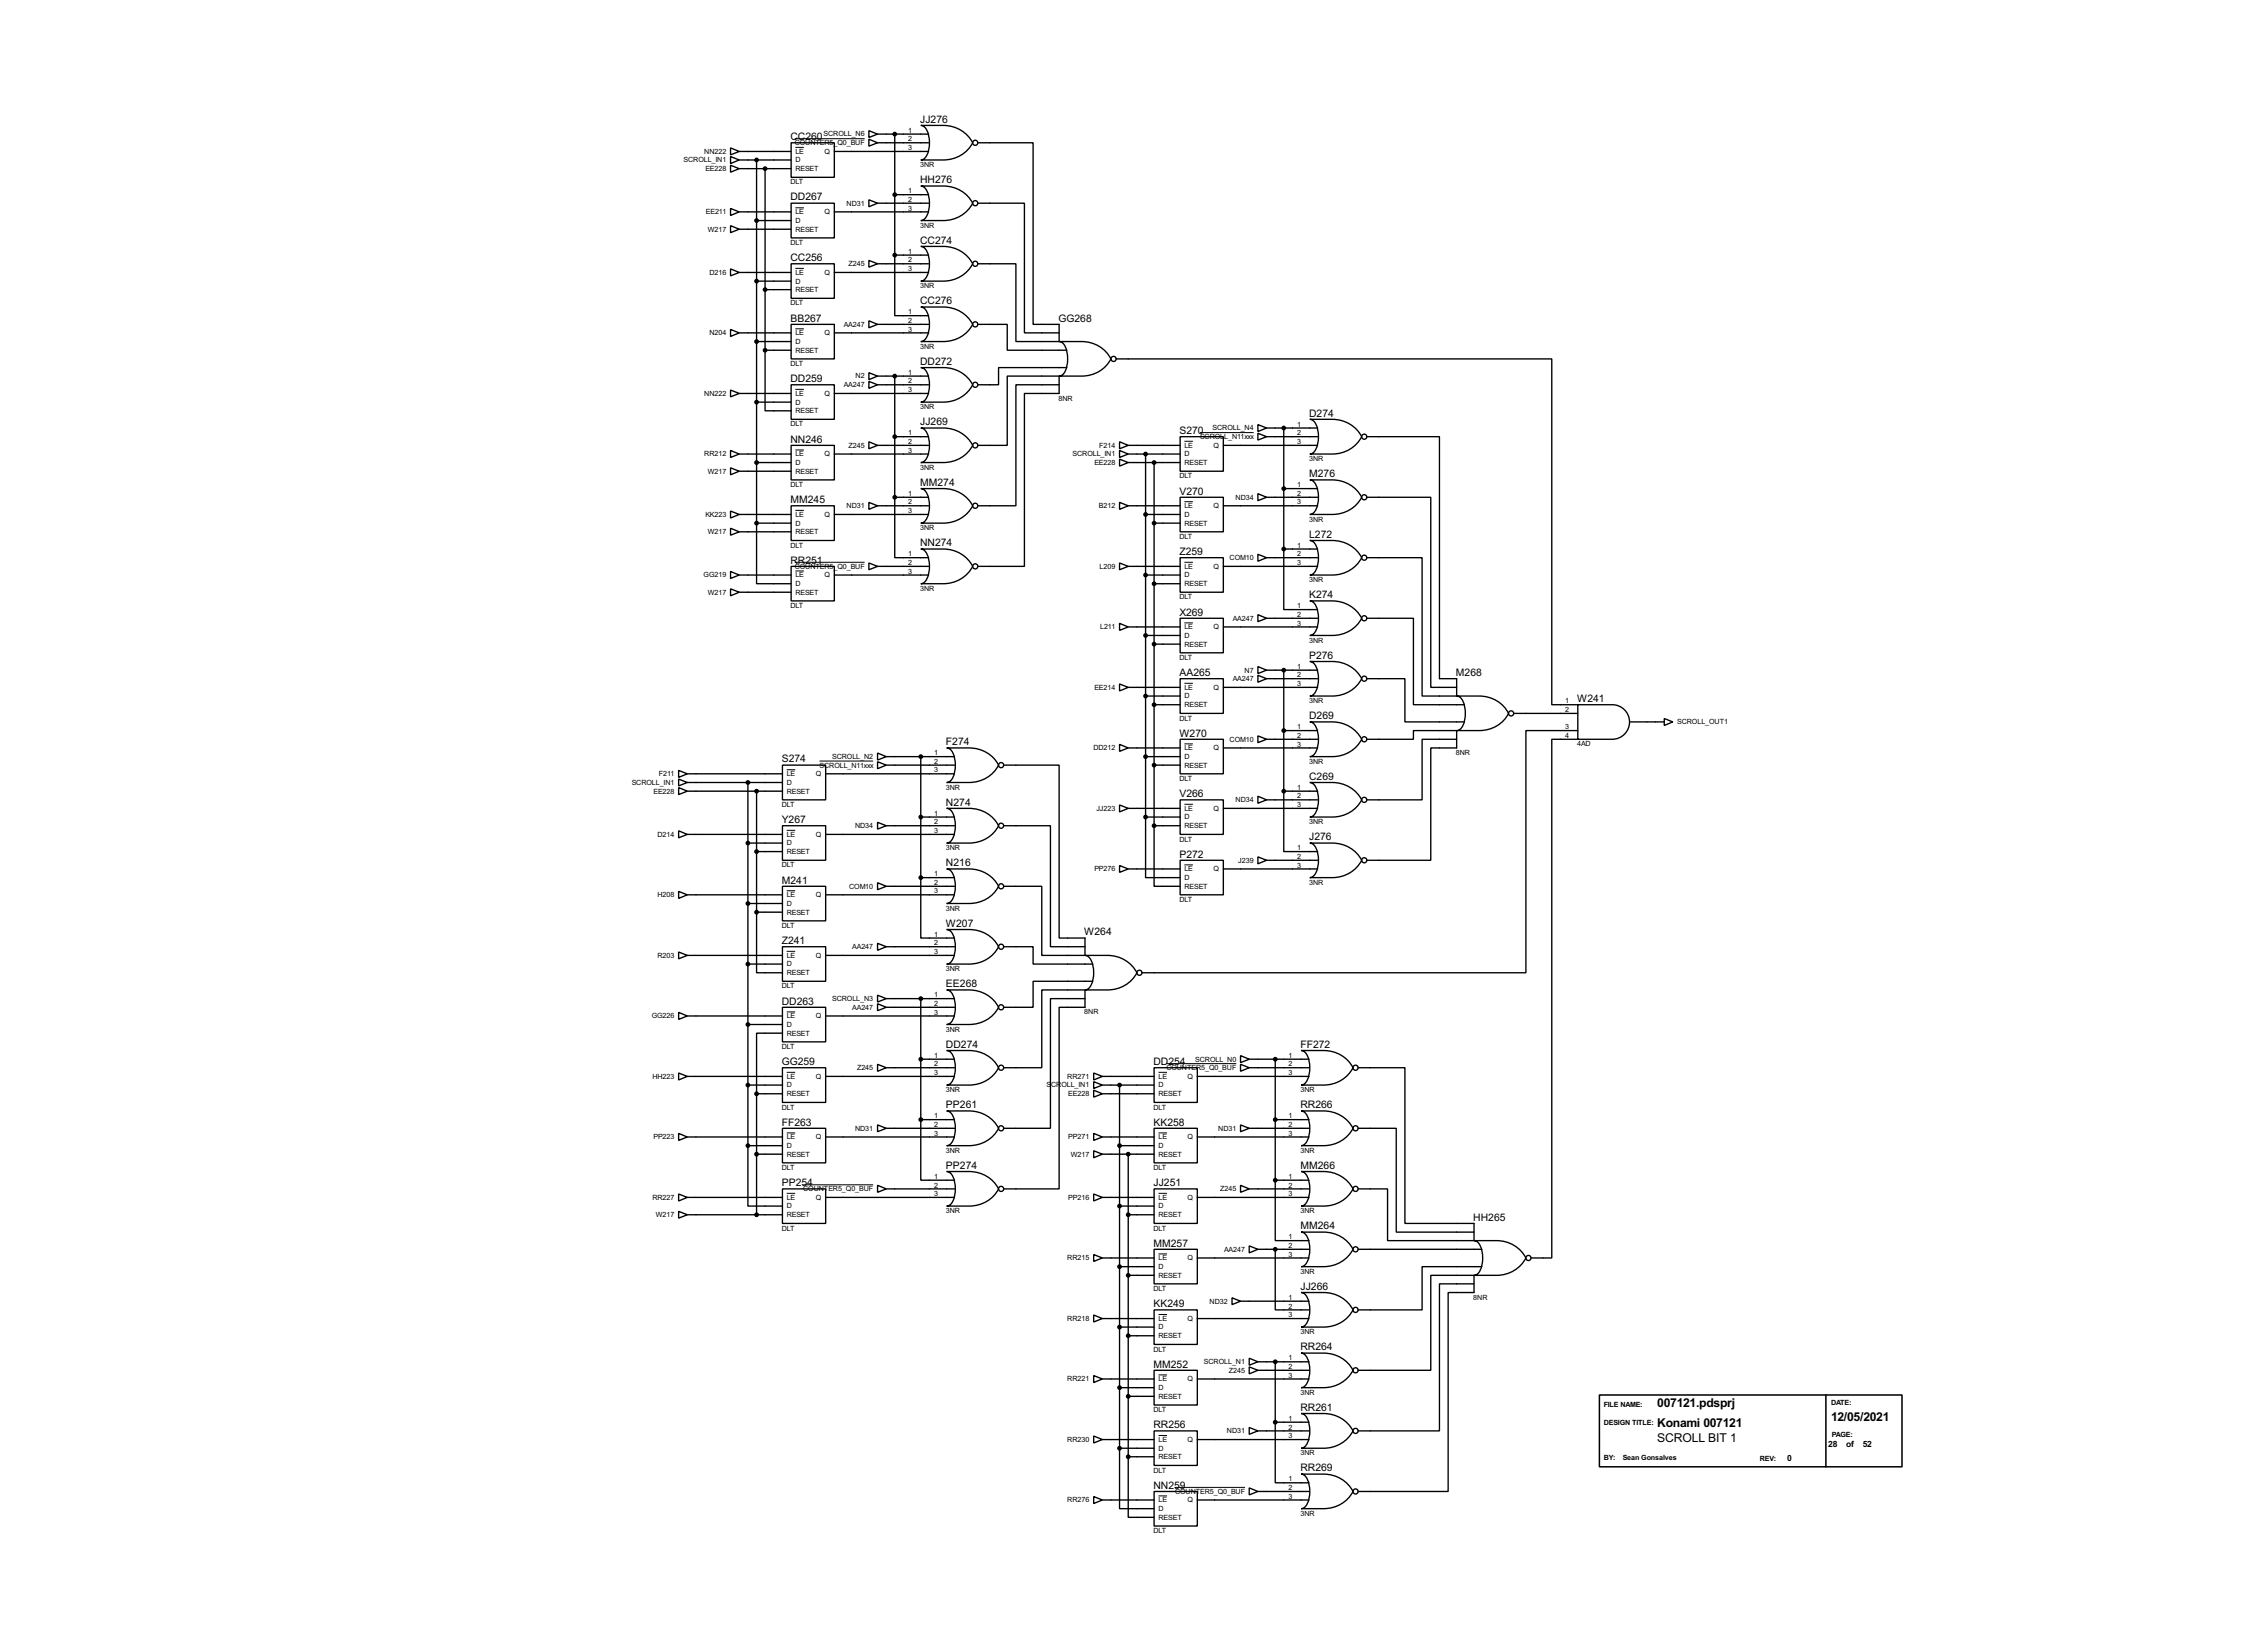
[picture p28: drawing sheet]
<svg xmlns="http://www.w3.org/2000/svg" width="663mm" height="485mm" viewBox="0 0 663 485" stroke-linecap="round" stroke-linejoin="round" font-family="sans-serif">
<defs><g id="words">
<g font-size="4">
<text x="487" y="413.5">007121.pdsprj</text>
<text x="487" y="419.2">Konami 007121</text>
<text x="538" y="417.5">12/05/2021</text>
<text x="487" y="423.6">SCROLL BIT 1</text>
</g>
<g font-size="3.4">
<text x="232.3" y="41.1">CC260</text>
<text x="270.4" y="36">JJ276</text>
<text x="270.4" y="53.8">HH276</text>
<text x="232.3" y="58.9">DD267</text>
<text x="270.4" y="71.6">CC274</text>
<text x="232.3" y="76.7">CC256</text>
<text x="270.4" y="89.4">CC276</text>
<text x="232.3" y="94.5">BB267</text>
<text x="311" y="94.5">GG268</text>
<text x="270.4" y="107.2">DD272</text>
<text x="232.3" y="112.2">DD259</text>
<text x="270.4" y="124.9">JJ269</text>
<text x="384.7" y="122.4">D274</text>
<text x="232.3" y="130.1">NN246</text>
<text x="346.6" y="127.5">S270</text>
<text x="270.4" y="142.8">MM274</text>
<text x="384.7" y="140.2">M276</text>
<text x="232.3" y="147.8">MM245</text>
<text x="346.6" y="145.3">V270</text>
<text x="270.4" y="160.5">NN274</text>
<text x="384.7" y="158">L272</text>
<text x="232.3" y="165.6">RR251</text>
<text x="346.6" y="163">Z259</text>
<text x="384.7" y="175.7">K274</text>
<text x="346.6" y="180.9">X269</text>
<text x="384.7" y="193.6">P276</text>
<text x="346.6" y="198.6">AA265</text>
<text x="427.8" y="198.6">M268</text>
<text x="463.4" y="206.3">W241</text>
<text x="384.7" y="211.3">D269</text>
<text x="278" y="219">F274</text>
<text x="346.6" y="216.4">W270</text>
<text x="229.7" y="224">S274</text>
<text x="384.7" y="229.1">C269</text>
<text x="278" y="236.7">N274</text>
<text x="346.6" y="234.2">V266</text>
<text x="229.7" y="241.8">Y267</text>
<text x="346.6" y="252">P272</text>
<text x="384.7" y="246.9">J276</text>
<text x="278" y="254.5">N216</text>
<text x="229.7" y="259.6">M241</text>
<text x="278" y="272.3">W207</text>
<text x="318.6" y="274.8">W264</text>
<text x="229.7" y="277.4">Z241</text>
<text x="278" y="290.1">EE268</text>
<text x="229.7" y="295.2">DD263</text>
<text x="278" y="307.9">DD274</text>
<text x="382.1" y="307.9">FF272</text>
<text x="229.7" y="312.9">GG259</text>
<text x="338.9" y="312.9">DD254</text>
<text x="278" y="325.6">PP261</text>
<text x="382.1" y="325.6">RR266</text>
<text x="229.7" y="330.7">FF263</text>
<text x="338.9" y="330.7">KK258</text>
<text x="278" y="343.4">PP274</text>
<text x="382.1" y="343.4">MM266</text>
<text x="229.7" y="348.5">PP254</text>
<text x="338.9" y="348.5">JJ251</text>
<text x="432.9" y="358.7">HH265</text>
<text x="382.1" y="361.2">MM264</text>
<text x="338.9" y="366.3">MM257</text>
<text x="382.1" y="379">JJ266</text>
<text x="338.9" y="384.1">KK249</text>
<text x="338.9" y="401.8">MM252</text>
<text x="382.1" y="396.8">RR264</text>
<text x="338.9" y="419.6">RR256</text>
<text x="382.1" y="414.5">RR261</text>
<text x="338.9" y="437.4">NN259</text>
<text x="382.1" y="432.3">RR269</text>
</g>
<g font-size="2.8">
<text x="537.2" y="425.2">28</text>
<text x="542.5" y="425.2">of</text>
<text x="547.3" y="425.2">52</text>
<text x="525.2" y="429.3">0</text>
</g>
<g font-size="2.4">
<text x="242" y="40.1">SCROLL_N6</text>
<text x="266.9" y="39">1</text>
<text x="266.9" y="41.6">2</text>
<text x="200.9" y="47.7">SCROLL_IN1</text>
<text x="207" y="45.2">NN222</text>
<text x="233.5" y="42.7">COUNTER5_Q0_BUF</text>
<text x="233.7" y="47.7">D</text>
<text x="233.7" y="45.2">LE</text>
<text x="242.3" y="45.2">Q</text>
<text x="266.9" y="44.1">3</text>
<text x="207.3" y="50.2">EE228</text>
<text x="233.7" y="50.2">RESET</text>
<text x="270.4" y="49.1">3NR</text>
<text x="232.3" y="54.2">DLT</text>
<text x="266.9" y="56.8">1</text>
<text x="266.9" y="59.3">2</text>
<text x="207.4" y="62.9">EE211</text>
<text x="233.7" y="65.5">D</text>
<text x="233.7" y="62.9">LE</text>
<text x="242.3" y="62.9">Q</text>
<text x="248.8" y="60.4">ND31</text>
<text x="266.9" y="61.9">3</text>
<text x="208" y="68.1">W217</text>
<text x="232.3" y="72">DLT</text>
<text x="233.7" y="68.1">RESET</text>
<text x="270.4" y="66.9">3NR</text>
<text x="266.9" y="74.6">1</text>
<text x="266.9" y="77.1">2</text>
<text x="208.5" y="80.8">D216</text>
<text x="233.7" y="83.3">D</text>
<text x="233.7" y="80.8">LE</text>
<text x="242.3" y="80.8">Q</text>
<text x="249.4" y="78.2">Z245</text>
<text x="266.9" y="79.7">3</text>
<text x="232.3" y="89.7">DLT</text>
<text x="233.7" y="85.8">RESET</text>
<text x="270.4" y="84.7">3NR</text>
<text x="247.9" y="96">AA247</text>
<text x="266.9" y="92.4">1</text>
<text x="266.9" y="94.9">2</text>
<text x="208.5" y="98.5">N204</text>
<text x="233.7" y="101">D</text>
<text x="233.7" y="98.5">LE</text>
<text x="242.3" y="98.5">Q</text>
<text x="266.9" y="97.4">3</text>
<text x="232.3" y="107.6">DLT</text>
<text x="233.7" y="103.6">RESET</text>
<text x="270.4" y="102.4">3NR</text>
<text x="247.9" y="113.7">AA247</text>
<text x="251.4" y="111.2">N2</text>
<text x="266.9" y="110.1">1</text>
<text x="266.9" y="112.7">2</text>
<text x="207" y="116.3">NN222</text>
<text x="233.7" y="118.9">D</text>
<text x="233.7" y="116.3">LE</text>
<text x="242.3" y="116.3">Q</text>
<text x="266.9" y="115.2">3</text>
<text x="311" y="117.7">8NR</text>
<text x="232.3" y="125.3">DLT</text>
<text x="233.7" y="121.4">RESET</text>
<text x="270.4" y="120.3">3NR</text>
<text x="381.2" y="125.4">1</text>
<text x="249.4" y="131.6">Z245</text>
<text x="266.9" y="127.9">1</text>
<text x="266.9" y="130.5">2</text>
<text x="323" y="131.6">F214</text>
<text x="348" y="131.6">LE</text>
<text x="352.6" y="129">SCROL</text>
<text x="356.3" y="126.4">SCROLL_N4</text>
<text x="356.6" y="131.6">Q</text>
<text x="359.7" y="129">L_N11xxx</text>
<text x="381.2" y="127.9">2</text>
<text x="381.2" y="130.5">3</text>
<text x="207" y="134.1">RR212</text>
<text x="233.7" y="136.6">D</text>
<text x="233.7" y="134.1">LE</text>
<text x="242.3" y="134.1">Q</text>
<text x="266.9" y="133">3</text>
<text x="315.2" y="134.1">SCROLL_IN1</text>
<text x="321.6" y="136.6">EE228</text>
<text x="348" y="134.1">D</text>
<text x="348" y="136.6">RESET</text>
<text x="384.7" y="135.5">3NR</text>
<text x="208" y="139.2">W217</text>
<text x="232.3" y="143.1">DLT</text>
<text x="233.7" y="139.2">RESET</text>
<text x="270.4" y="138">3NR</text>
<text x="346.6" y="140.5">DLT</text>
<text x="381.2" y="143.2">1</text>
<text x="248.8" y="149.3">ND31</text>
<text x="266.9" y="145.7">1</text>
<text x="266.9" y="148.2">2</text>
<text x="322.9" y="149.3">B212</text>
<text x="348" y="149.3">LE</text>
<text x="356.6" y="149.3">Q</text>
<text x="363.1" y="146.8">ND34</text>
<text x="381.2" y="145.7">2</text>
<text x="381.2" y="148.2">3</text>
<text x="207.3" y="151.9">KK223</text>
<text x="233.7" y="154.4">D</text>
<text x="233.7" y="151.9">LE</text>
<text x="242.3" y="151.9">Q</text>
<text x="266.9" y="150.8">3</text>
<text x="270.4" y="155.8">3NR</text>
<text x="348" y="151.9">D</text>
<text x="348" y="154.4">RESET</text>
<text x="384.7" y="153.3">3NR</text>
<text x="208" y="157">W217</text>
<text x="232.3" y="160.9">DLT</text>
<text x="233.7" y="157">RESET</text>
<text x="346.6" y="158.4">DLT</text>
<text x="381.2" y="160.9">1</text>
<text x="233.5" y="167.1">COUNTER5_Q0_BUF</text>
<text x="266.9" y="163.5">1</text>
<text x="266.9" y="166">2</text>
<text x="323.1" y="167.1">L209</text>
<text x="348" y="167.1">LE</text>
<text x="356.6" y="167.1">Q</text>
<text x="361.3" y="164.6">COM10</text>
<text x="381.2" y="163.5">2</text>
<text x="381.2" y="166">3</text>
<text x="206.8" y="169.7">GG219</text>
<text x="233.7" y="172.2">D</text>
<text x="233.7" y="169.7">LE</text>
<text x="242.3" y="169.7">Q</text>
<text x="266.9" y="168.6">3</text>
<text x="270.4" y="173.6">3NR</text>
<text x="348" y="169.7">D</text>
<text x="348" y="172.2">RESET</text>
<text x="384.7" y="171.1">3NR</text>
<text x="208" y="174.7">W217</text>
<text x="232.3" y="178.7">DLT</text>
<text x="233.7" y="174.7">RESET</text>
<text x="346.6" y="176.1">DLT</text>
<text x="381.2" y="178.7">1</text>
<text x="323.3" y="184.9">L211</text>
<text x="348" y="184.9">LE</text>
<text x="356.6" y="184.9">Q</text>
<text x="362.2" y="182.4">AA247</text>
<text x="381.2" y="181.3">2</text>
<text x="381.2" y="183.8">3</text>
<text x="348" y="187.4">D</text>
<text x="348" y="190">RESET</text>
<text x="384.7" y="188.8">3NR</text>
<text x="346.6" y="193.9">DLT</text>
<text x="365.7" y="197.6">N7</text>
<text x="381.2" y="196.5">1</text>
<text x="321.6" y="202.7">EE214</text>
<text x="348" y="202.7">LE</text>
<text x="356.6" y="202.7">Q</text>
<text x="362.2" y="200.1">AA247</text>
<text x="381.2" y="199">2</text>
<text x="381.2" y="201.6">3</text>
<text x="348" y="205.2">D</text>
<text x="348" y="207.8">RESET</text>
<text x="384.7" y="206.6">3NR</text>
<text x="459.9" y="206.7">1</text>
<text x="459.9" y="209.2">2</text>
<text x="346.6" y="211.7">DLT</text>
<text x="381.2" y="214.3">1</text>
<text x="459.9" y="214.3">3</text>
<text x="492.8" y="212.8">SCROLL_OUT1</text>
<text x="274.5" y="221.9">1</text>
<text x="321.3" y="220.5">DD212</text>
<text x="348" y="220.5">LE</text>
<text x="356.6" y="220.5">Q</text>
<text x="361.3" y="217.9">COM10</text>
<text x="381.2" y="216.8">2</text>
<text x="381.2" y="219.4">3</text>
<text x="427.8" y="221.9">8NR</text>
<text x="459.9" y="216.8">4</text>
<text x="463.4" y="219.3">4AD</text>
<text x="240.8" y="225.5">SCROLL_N11xxx</text>
<text x="244.5" y="223">SCROLL_N2</text>
<text x="274.5" y="224.4">2</text>
<text x="274.5" y="227">3</text>
<text x="348" y="223">D</text>
<text x="348" y="225.5">RESET</text>
<text x="384.7" y="224.4">3NR</text>
<text x="185.6" y="230.6">SCROLL_IN1</text>
<text x="192" y="233.2">EE228</text>
<text x="193.6" y="228.1">F211</text>
<text x="231.2" y="230.6">D</text>
<text x="231.2" y="228.1">LE</text>
<text x="231.2" y="233.2">RESET</text>
<text x="239.8" y="228.1">Q</text>
<text x="278" y="232">3NR</text>
<text x="346.6" y="229.5">DLT</text>
<text x="381.2" y="232.1">1</text>
<text x="229.7" y="237.1">DLT</text>
<text x="274.5" y="239.7">1</text>
<text x="322.2" y="238.2">JJ223</text>
<text x="348" y="238.2">LE</text>
<text x="356.6" y="238.2">Q</text>
<text x="363.1" y="235.7">ND34</text>
<text x="381.2" y="234.6">2</text>
<text x="381.2" y="237.1">3</text>
<text x="193.2" y="245.9">D214</text>
<text x="231.2" y="245.9">LE</text>
<text x="239.8" y="245.9">Q</text>
<text x="251.3" y="243.3">ND34</text>
<text x="274.5" y="242.2">2</text>
<text x="274.5" y="244.8">3</text>
<text x="348" y="240.8">D</text>
<text x="348" y="243.3">RESET</text>
<text x="384.7" y="242.2">3NR</text>
<text x="231.2" y="248.4">D</text>
<text x="231.2" y="250.9">RESET</text>
<text x="278" y="249.8">3NR</text>
<text x="346.6" y="247.3">DLT</text>
<text x="381.2" y="249.8">1</text>
<text x="229.7" y="254.9">DLT</text>
<text x="274.5" y="257.5">1</text>
<text x="321.6" y="256">PP276</text>
<text x="348" y="256">LE</text>
<text x="356.6" y="256">Q</text>
<text x="363.9" y="253.5">J239</text>
<text x="381.2" y="252.4">2</text>
<text x="381.2" y="254.9">3</text>
<text x="193.2" y="263.6">H208</text>
<text x="231.2" y="263.6">LE</text>
<text x="239.8" y="263.6">Q</text>
<text x="249.5" y="261.1">COM10</text>
<text x="274.5" y="260">2</text>
<text x="274.5" y="262.5">3</text>
<text x="348" y="258.6">D</text>
<text x="348" y="261.1">RESET</text>
<text x="384.7" y="260">3NR</text>
<text x="231.2" y="266.2">D</text>
<text x="231.2" y="268.7">RESET</text>
<text x="278" y="267.6">3NR</text>
<text x="346.6" y="265">DLT</text>
<text x="229.7" y="272.7">DLT</text>
<text x="274.5" y="275.2">1</text>
<text x="193.2" y="281.4">R203</text>
<text x="231.2" y="281.4">LE</text>
<text x="239.8" y="281.4">Q</text>
<text x="250.4" y="278.9">AA247</text>
<text x="274.5" y="277.8">2</text>
<text x="274.5" y="280.3">3</text>
<text x="231.2" y="284">D</text>
<text x="231.2" y="286.5">RESET</text>
<text x="278" y="285.4">3NR</text>
<text x="229.7" y="290.4">DLT</text>
<text x="274.5" y="293">1</text>
<text x="191.5" y="299.2">GG226</text>
<text x="231.2" y="299.2">LE</text>
<text x="239.8" y="299.2">Q</text>
<text x="244.5" y="294.1">SCROLL_N3</text>
<text x="250.4" y="296.7">AA247</text>
<text x="274.5" y="295.6">2</text>
<text x="274.5" y="298.1">3</text>
<text x="318.6" y="298.1">8NR</text>
<text x="231.2" y="301.7">D</text>
<text x="231.2" y="304.3">RESET</text>
<text x="278" y="303.1">3NR</text>
<text x="229.7" y="308.2">DLT</text>
<text x="274.5" y="310.8">1</text>
<text x="351.2" y="311.9">SCROLL_N0</text>
<text x="378.6" y="310.8">1</text>
<text x="191.7" y="317">HH223</text>
<text x="231.2" y="317">LE</text>
<text x="239.8" y="317">Q</text>
<text x="251.9" y="314.4">Z245</text>
<text x="274.5" y="313.3">2</text>
<text x="274.5" y="315.9">3</text>
<text x="313.6" y="317">RR271</text>
<text x="340.4" y="317">LE</text>
<text x="342.7" y="314.4">COUNTER5_Q0_BUF</text>
<text x="349" y="317">Q</text>
<text x="378.6" y="313.3">2</text>
<text x="378.6" y="315.9">3</text>
<text x="231.2" y="319.5">D</text>
<text x="231.2" y="322.1">RESET</text>
<text x="278" y="320.9">3NR</text>
<text x="307.5" y="319.5">S</text>
<text x="308.9" y="319.5">CR</text>
<text x="311.9" y="319.5">OLL_IN1</text>
<text x="313.9" y="322.1">EE228</text>
<text x="340.4" y="319.5">D</text>
<text x="340.4" y="322.1">RESET</text>
<text x="382.1" y="320.9">3NR</text>
<text x="229.7" y="326">DLT</text>
<text x="274.5" y="328.6">1</text>
<text x="338.9" y="326">DLT</text>
<text x="378.6" y="328.6">1</text>
<text x="192" y="334.8">PP223</text>
<text x="231.2" y="334.8">LE</text>
<text x="239.8" y="334.8">Q</text>
<text x="251.3" y="332.2">ND31</text>
<text x="274.5" y="331.1">2</text>
<text x="274.5" y="333.7">3</text>
<text x="313.9" y="334.8">PP271</text>
<text x="340.4" y="334.8">LE</text>
<text x="349" y="334.8">Q</text>
<text x="358" y="332.2">ND31</text>
<text x="378.6" y="331.1">2</text>
<text x="378.6" y="333.7">3</text>
<text x="231.2" y="337.3">D</text>
<text x="231.2" y="339.8">RESET</text>
<text x="278" y="338.7">3NR</text>
<text x="314.6" y="339.8">W217</text>
<text x="340.4" y="337.3">D</text>
<text x="340.4" y="339.8">RESET</text>
<text x="382.1" y="338.7">3NR</text>
<text x="229.7" y="343.8">DLT</text>
<text x="274.5" y="346.4">1</text>
<text x="338.9" y="343.8">DLT</text>
<text x="378.6" y="346.4">1</text>
<text x="191.7" y="352.5">RR227</text>
<text x="231.2" y="352.5">LE</text>
<text x="236" y="350">COUNTER5_Q0_BUF</text>
<text x="239.8" y="352.5">Q</text>
<text x="274.5" y="348.9">2</text>
<text x="274.5" y="351.4">3</text>
<text x="313.9" y="352.5">PP216</text>
<text x="340.4" y="352.5">LE</text>
<text x="349" y="352.5">Q</text>
<text x="358.6" y="350">Z245</text>
<text x="378.6" y="348.9">2</text>
<text x="378.6" y="351.4">3</text>
<text x="192.7" y="357.6">W217</text>
<text x="231.2" y="355.1">D</text>
<text x="231.2" y="357.6">RESET</text>
<text x="278" y="356.5">3NR</text>
<text x="340.4" y="355.1">D</text>
<text x="340.4" y="357.6">RESET</text>
<text x="382.1" y="356.5">3NR</text>
<text x="229.7" y="361.6">DLT</text>
<text x="338.9" y="361.6">DLT</text>
<text x="378.6" y="364.1">1</text>
<text x="313.6" y="370.3">RR215</text>
<text x="340.4" y="370.3">LE</text>
<text x="349" y="370.3">Q</text>
<text x="359.7" y="367.8">AA247</text>
<text x="378.6" y="366.7">2</text>
<text x="378.6" y="369.2">3</text>
<text x="340.4" y="372.9">D</text>
<text x="340.4" y="375.4">RESET</text>
<text x="382.1" y="374.3">3NR</text>
<text x="338.9" y="379.3">DLT</text>
<text x="355.4" y="383">ND32</text>
<text x="378.6" y="381.9">1</text>
<text x="432.9" y="381.9">8NR</text>
<text x="313.6" y="388.1">RR218</text>
<text x="340.4" y="388.1">LE</text>
<text x="349" y="388.1">Q</text>
<text x="378.6" y="384.5">2</text>
<text x="378.6" y="387">3</text>
<text x="340.4" y="390.6">D</text>
<text x="340.4" y="393.2">RESET</text>
<text x="382.1" y="392">3NR</text>
<text x="338.9" y="397.1">DLT</text>
<text x="353.8" y="400.8">SCROLL_N1</text>
<text x="378.6" y="399.7">1</text>
<text x="313.6" y="405.9">RR221</text>
<text x="340.4" y="405.9">LE</text>
<text x="349" y="405.9">Q</text>
<text x="361.1" y="403.3">Z245</text>
<text x="378.6" y="402.2">2</text>
<text x="378.6" y="404.8">3</text>
<text x="340.4" y="408.4">D</text>
<text x="340.4" y="411">RESET</text>
<text x="382.1" y="409.8">3NR</text>
<text x="471.2" y="413.3">FILE NAME:</text>
<text x="538" y="412.7">DATE:</text>
<text x="338.9" y="414.9">DLT</text>
<text x="378.6" y="417.5">1</text>
<text x="471.2" y="418.7">DESIGN TITLE:</text>
<text x="313.6" y="423.7">RR230</text>
<text x="340.4" y="423.7">LE</text>
<text x="349" y="423.7">Q</text>
<text x="360.5" y="421.1">ND31</text>
<text x="378.6" y="420">2</text>
<text x="378.6" y="422.6">3</text>
<text x="538.3" y="422.2">PAGE:</text>
<text x="340.4" y="426.2">D</text>
<text x="340.4" y="428.7">RESET</text>
<text x="382.1" y="427.6">3NR</text>
<text x="471.2" y="429">BY:</text>
<text x="476.8" y="429">Sean Gonsalves</text>
<text x="517.1" y="429.1">REV:</text>
<text x="338.9" y="432.7">DLT</text>
<text x="378.6" y="435.3">1</text>
<text x="378.6" y="437.8">2</text>
<text x="313.6" y="441.4">RR276</text>
<text x="340.4" y="444">D</text>
<text x="340.4" y="441.4">LE</text>
<text x="345.3" y="438.9">COUNTER5_Q0_BUF</text>
<text x="349" y="441.4">Q</text>
<text x="378.6" y="440.3">3</text>
<text x="340.4" y="446.5">RESET</text>
<text x="382.1" y="445.4">3NR</text>
<text x="338.9" y="450.5">DLT</text>
</g>
</g></defs>
<g fill="none" stroke="#000" stroke-width=".4">
<path d="M255.3 38.4l2.6 1-2.6 1zM257.9 39.4h15M262.9 39.4v35.6M270.6 36.9h6.6a9.6 9.6 0 0 1 8.6 5.1 9.6 9.6 0 0 1-8.6 5h-6.6a3.2 3.2 0 0 0 2.3-3.1 7.7 7.7 0 0 0-1.3-6.6zM214.7 48.6l2.5 1-2.5 1zM214.7 46l2.5 1-2.5 1.1zM214.7 43.5l2.5 1-2.5 1zM217.2 44.5h15.3M217.2 49.6h15.3M217.2 47h15.3M222.3 47v106.7M224.8 49.6v53.3"/>
<path d="M232.5 59.7h12.7v10.2h-12.7zM232.5 42h12.7v10.1h-12.7zM245.2 44.5h27.7M255.3 58.7l2.6 1-2.6 1.1zM255.3 40.9l2.6 1.1-2.6 1zM257.9 59.7h15M257.9 42h15M262.9 57.2h10M270.6 54.7h6.6a9.6 9.6 0 0 1 8.6 5 9.6 9.6 0 0 1-8.6 5.1h-6.6a3.2 3.2 0 0 0 2.3-3.1 7.6 7.6 0 0 0-1.3-6.6zM287.3 42h16.3v53.3h7.6v5.1h-12.7v-22.9h-11.2M287.3 59.7h13.7v38.1h10.2M214.7 79l2.5 1.1-2.5 1z"/>
<path d="M214.7 61.3l2.5 1-2.5 1zM214.7 66.3l2.5 1.1-2.5 1zM217.2 62.3h15.3M217.2 67.4h15.3M222.3 64.8h10.2M232.5 77.5h12.7v10.2h-12.7zM245.2 62.3h27.7M255.3 76.5l2.6 1-2.6 1zM257.9 77.5h15M262.9 75v17.8h10M262.9 75h10M270.6 72.4h6.6a9.6 9.6 0 0 1 8.6 5.1 9.6 9.6 0 0 1-8.6 5.1h-6.6a3.2 3.2 0 0 0 2.3-3.1 7.7 7.7 0 0 0-1.3-6.7z"/>
<path d="M214.7 96.8l2.5 1-2.5 1.1zM217.2 80.1h15.3M217.2 97.8h15.3M222.3 82.6h10.2M224.8 85.1h7.7M232.5 95.3h12.7v10.2h-12.7zM245.2 80.1h27.7M245.2 97.8h27.7M255.3 94.3l2.6 1-2.6 1zM257.9 95.3h15M270.6 90.2h6.6a9.6 9.6 0 0 1 8.6 5.1 9.6 9.6 0 0 1-8.6 5.1h-6.6a3.2 3.2 0 0 0 2.3-3.2 7.7 7.7 0 0 0-1.3-6.6zM287.3 95.3h8.7v7.6h17.5"/>
<path d="M214.7 114.6l2.5 1-2.5 1zM217.2 115.6h15.3M222.3 100.4h10.2M222.3 118.2h10.2M224.8 102.9v17.8h7.7M224.8 102.9h7.7M232.5 113.1h12.7v10.1h-12.7zM245.2 115.6h27.7M255.3 112.1l2.6 1-2.6 1zM255.3 109.5l2.6 1-2.6 1.1zM257.9 113.1h15M257.9 110.5h15"/>
<path d="M262.9 110.5v35.6M270.6 108h6.6a9.6 9.6 0 0 1 8.6 5.1 9.6 9.6 0 0 1-8.6 5.1h-6.6a3.2 3.2 0 0 0 2.3-3.2 7.6 7.6 0 0 0-1.3-6.6zM311.2 100.4h6.6a9.5 9.5 0 0 1 8.6 5.1 9.4 9.4 0 0 1-8.6 5h-6.6a3.1 3.1 0 0 0 2.3-3.1 7.9 7.9 0 0 0-1.3-6.6zM311.2 113.1h-12.7v35.5h-11.2M313.5 108h-20.1v5.1h-6.1M328 105.5h128v101.6h7.6M214.7 132.4l2.5 1-2.5 1zM214.7 137.5l2.5 1-2.5 1zM217.2 133.4h15.3M217.2 138.5h15.3M222.3 135.9h10.2M232.5 130.9h12.7v10.1h-12.7z"/>
<path d="M245.2 133.4h27.7M255.3 129.8l2.6 1.1-2.6 1zM257.9 130.9h15M262.9 128.3h10M270.6 125.8h6.6a9.6 9.6 0 0 1 8.6 5.1 9.6 9.6 0 0 1-8.6 5h-6.6a3.2 3.2 0 0 0 2.3-3.1 7.7 7.7 0 0 0-1.3-6.6zM287.3 130.9h8.7v-20.4h15.2v5.1h-10.2v50.8h-13.7M329 132.4l2.5 1-2.5 1zM329 134.9l2.5 1-2.5 1.1zM329 129.8l2.5 1.1-2.5 1zM331.5 130.9h15.3M331.5 133.4h15.3M331.5 135.9h15.3"/>
<path d="M336.6 133.4v106.7M339.1 135.9v106.7M346.8 128.3h12.7v10.2h-12.7zM359.5 130.9h27.7M369.6 124.8l2.6 1-2.6 1zM369.6 127.3l2.6 1-2.6 1zM372.2 128.3h15M372.2 125.8h15M377.2 125.8v35.5M384.9 123.2h6.6a9.6 9.6 0 0 1 8.6 5.1 9.6 9.6 0 0 1-8.6 5.1h-6.6a3.2 3.2 0 0 0 2.3-3.1 7.7 7.7 0 0 0-1.3-6.7zM401.6 128.3h21.4v71.1h5v5.1h-10.1v-40.6h-16.3M214.7 155.2l2.5 1.1-2.5 1z"/>
<path d="M214.7 150.2l2.5 1-2.5 1zM217.2 151.2h15.3M217.2 156.3h15.3M222.3 153.7v17.8h10.2M222.3 153.7h10.2M232.5 148.6h12.7v10.2h-12.7zM245.2 151.2h27.7M255.3 147.6l2.6 1-2.6 1.1zM257.9 148.6h15M262.9 146.1v17.8h10M262.9 146.1h10M270.6 143.6h6.6a9.6 9.6 0 0 1 8.6 5 9.6 9.6 0 0 1-8.6 5.1h-6.6a3.2 3.2 0 0 0 2.3-3.1 7.6 7.6 0 0 0-1.3-6.6z"/>
<path d="M329 147.6l2.5 1-2.5 1.1zM331.5 148.6h15.3M336.6 151.2h10.2M339.1 153.7h7.7M346.8 146.1h12.7v10.2h-12.7zM359.5 148.6h27.7M369.6 145.1l2.6 1-2.6 1zM372.2 146.1h15M377.2 143.6h10M384.9 158.8h6.6a9.6 9.6 0 0 1 8.6 5.1 9.6 9.6 0 0 1-8.6 5.1h-6.6a3.2 3.2 0 0 0 2.3-3.2 7.6 7.6 0 0 0-1.3-6.6zM384.9 141h6.6a9.6 9.6 0 0 1 8.6 5.1 9.6 9.6 0 0 1-8.6 5.1h-6.6a3.2 3.2 0 0 0 2.3-3.2 7.7 7.7 0 0 0-1.3-6.6zM401.6 146.1h18.8v55.9h7.6"/>
<path d="M214.7 167.9l2.5 1.1-2.5 1zM214.7 173l2.5 1-2.5 1.1zM217.2 169h15.3M217.2 174h15.3M232.5 166.4h12.7v10.2h-12.7zM245.2 169h27.7M255.3 165.4l2.6 1-2.6 1zM257.9 166.4h15M270.6 161.3h6.6a9.6 9.6 0 0 1 8.6 5.1 9.6 9.6 0 0 1-8.6 5.1h-6.6a3.2 3.2 0 0 0 2.3-3.1 7.7 7.7 0 0 0-1.3-6.7zM329 165.4l2.5 1-2.5 1zM331.5 166.4h15.3M336.6 169h10.2"/>
<path d="M339.1 171.5h7.7M346.8 163.9h12.7v10.1h-12.7zM359.5 166.4h27.7M369.6 162.9l2.6 1-2.6 1zM372.2 163.9h15M377.2 161.3v17.8h10M377.2 161.3h10M384.9 176.6h6.6a9.6 9.6 0 0 1 8.6 5.1 9.6 9.6 0 0 1-8.6 5h-6.6a3.2 3.2 0 0 0 2.3-3.1 7.7 7.7 0 0 0-1.3-6.6zM329 183.2l2.5 1-2.5 1zM331.5 184.2h15.3M336.6 186.7h10.2M339.1 189.3h7.7"/>
<path d="M346.8 181.7h12.7v10.1h-12.7zM346.8 199.4h12.7v10.2h-12.7zM359.5 184.2h27.7M369.6 180.6l2.6 1.1-2.6 1zM369.6 198.4l2.6 1-2.6 1.1zM369.6 195.9l2.6 1-2.6 1zM372.2 181.7h15M372.2 199.4h15M372.2 196.9h15M377.2 196.9v35.6M384.9 194.4h6.6a9.6 9.6 0 0 1 8.6 5 9.6 9.6 0 0 1-8.6 5.1h-6.6a3.2 3.2 0 0 0 2.3-3.1 7.6 7.6 0 0 0-1.3-6.6zM401.6 181.7h13.7v25.4h15"/>
<path d="M401.6 199.4h11.2v12.7h17.5M278.2 219.8h6.6a9.5 9.5 0 0 1 8.6 5 9.5 9.5 0 0 1-8.6 5.1h-6.6a3.2 3.2 0 0 0 2.3-3.1 7.7 7.7 0 0 0-1.3-6.6zM329 218.7l2.5 1.1-2.5 1zM329 201l2.5 1-2.5 1zM331.5 202h15.3M331.5 219.8h15.3M336.6 204.5h10.2M339.1 207.1h7.7M346.8 217.2h12.7v10.2h-12.7zM359.5 202h27.7M359.5 219.8h27.7M369.6 216.2l2.6 1-2.6 1z"/>
<path d="M372.2 217.2h15M377.2 214.7h10M384.9 212.1h6.6a9.6 9.6 0 0 1 8.6 5.1 9.6 9.6 0 0 1-8.6 5.1h-6.6a3.2 3.2 0 0 0 2.3-3.1 7.7 7.7 0 0 0-1.3-6.7zM401.6 217.2h13.7v-2.5h12.7v5.1h-7.6v33h-18.8M428 204.5h6.6a9.5 9.5 0 0 1 8.7 5.1 9.5 9.5 0 0 1-8.7 5.1h-6.6a3.2 3.2 0 0 0 2.4-3.2 7.8 7.8 0 0 0-1.3-6.6zM428 217.2h-10.1v17.8h-16.3M444.8 209.6h18.8M463.6 207.1h10.2a5.1 5.1 0 0 1 5 5 5.1 5.1 0 0 1-5 5.1h-10.2zM463.6 214.7h-15.2v71.1h-112.8M463.6 217.2h-7.6v152.4h-6.1M478.8 212.1h10.2M489 211.1l2.5 1-2.5 1.1z"/>
<path d="M199.4 228.9l2.6 1-2.6 1zM199.4 231.4l2.6 1.1-2.6 1zM199.4 226.4l2.6 1-2.6 1zM202 227.4h27.9M202 232.5h27.9M202 229.9h27.9M219.8 229.9v106.7M222.3 232.5v35.5M229.9 224.8h12.7v10.2h-12.7zM242.6 227.4h37.9M257.9 221.3l2.5 1-2.5 1zM257.9 223.8l2.5 1-2.5 1.1z"/>
<path d="M260.4 224.8h20.1M260.4 222.3h20.1M270.6 222.3v35.6M278.2 237.5h6.6a9.6 9.6 0 0 1 8.6 5.1 9.5 9.5 0 0 1-8.6 5.1h-6.6a3.2 3.2 0 0 0 2.3-3.1 7.8 7.8 0 0 0-1.3-6.7zM294.9 224.8h16.3v50.8h7.6v5.1h-12.7v-20.3h-11.2M329 236.5l2.5 1-2.5 1.1zM331.5 237.5h15.3M336.6 222.3h10.2M339.1 224.8h7.7M346.8 235h12.7v10.2h-12.7zM359.5 237.5h27.7M369.6 234l2.6 1-2.6 1z"/>
<path d="M372.2 235h15M377.2 232.5v17.7h10M377.2 232.5h10M384.9 229.9h6.6a9.6 9.6 0 0 1 8.6 5.1 9.6 9.6 0 0 1-8.6 5.1h-6.6a3.2 3.2 0 0 0 2.3-3.2 7.7 7.7 0 0 0-1.3-6.6zM199.4 244.1l2.6 1.1-2.6 1zM202 245.2h27.9M219.8 247.7h10.1M222.3 250.2h7.6M229.9 242.6h12.7v10.2h-12.7zM242.6 245.2h37.9M257.9 259.4l2.5 1-2.5 1zM257.9 241.6l2.5 1-2.5 1z"/>
<path d="M260.4 242.6h20.1M270.6 257.9v17.7h9.9M270.6 240.1h9.9M270.6 257.9h9.9M278.2 255.3h6.6a9.6 9.6 0 0 1 8.6 5.1 9.5 9.5 0 0 1-8.6 5.1h-6.6a3.2 3.2 0 0 0 2.3-3.2 7.8 7.8 0 0 0-1.3-6.6zM294.9 242.6h13.8v35.6h10.1M329 254.3l2.5 1-2.5 1zM331.5 255.3h15.3M336.6 240.1v17.8h10.2M336.6 240.1h10.2M339.1 242.6v17.8h7.7M339.1 242.6h7.7"/>
<path d="M346.8 252.8h12.7v10.1h-12.7zM359.5 255.3h27.7M369.6 251.8l2.6 1-2.6 1zM372.2 252.8h15M384.9 247.7h6.6a9.6 9.6 0 0 1 8.6 5.1 9.6 9.6 0 0 1-8.6 5.1h-6.6a3.2 3.2 0 0 0 2.3-3.2 7.6 7.6 0 0 0-1.3-6.6zM199.4 261.9l2.6 1-2.6 1.1zM199.4 279.7l2.6 1-2.6 1zM202 262.9h27.9M219.8 265.5h10.1M222.3 268v17.8h7.6M222.3 268h7.6M229.9 260.4h12.7v10.2h-12.7z"/>
<path d="M229.9 278.2h12.7v10.1h-12.7zM242.6 262.9h37.9M257.9 277.2l2.5 1-2.5 1zM260.4 278.2h20.1M260.4 260.4h20.1M278.2 273.1h6.6a9.5 9.5 0 0 1 8.6 5.1 9.5 9.5 0 0 1-8.6 5.1h-6.6a3.2 3.2 0 0 0 2.3-3.2 7.7 7.7 0 0 0-1.3-6.6zM294.9 278.2h8.7v5.1h17.5M199.4 297.5l2.6 1-2.6 1zM202 280.7h27.9M202 298.5h27.9M219.8 283.3h10.1M229.9 296h12.7v10.1h-12.7z"/>
<path d="M242.6 280.7h37.9M242.6 298.5h37.9M257.9 292.4l2.5 1-2.5 1zM257.9 294.9l2.5 1.1-2.5 1zM260.4 296h20.1M260.4 293.4h20.1M270.6 293.4v35.6M278.2 290.9h6.6a9.6 9.6 0 0 1 8.6 5.1 9.5 9.5 0 0 1-8.6 5h-6.6a3.1 3.1 0 0 0 2.3-3.1 7.8 7.8 0 0 0-1.3-6.6zM318.8 280.7h6.6a9.6 9.6 0 0 1 8.7 5.1 9.6 9.6 0 0 1-8.7 5.1h-6.6a3.2 3.2 0 0 0 2.4-3.2 7.7 7.7 0 0 0-1.4-6.6zM318.8 293.4h-10.1v38.1h-13.8M321.1 288.3h-17.5v7.7h-8.7M199.4 315.3l2.6 1-2.6 1z"/>
<path d="M202 316.3h27.9M219.8 301h10.1M219.8 318.8h10.1M229.9 313.7h12.7v10.2h-12.7zM229.9 303.6h-7.6v17.8M242.6 316.3h37.9M257.9 312.7l2.5 1-2.5 1.1zM260.4 313.7h20.1M270.6 311.2h9.9M278.2 308.7h6.6a9.5 9.5 0 0 1 8.6 5 9.5 9.5 0 0 1-8.6 5.1h-6.6a3.2 3.2 0 0 0 2.3-3.1 7.7 7.7 0 0 0-1.3-6.6zM294.9 313.7h11.2v-22.8h12.7v5.1h-7.6v53.3h-16.3M321.4 315.3l2.5 1-2.5 1z"/>
<path d="M321.4 317.8l2.5 1-2.5 1zM323.9 316.3h15.2M323.9 318.8h15.2M329 318.8v106.7M339.1 313.7h12.7v10.2h-12.7zM351.8 316.3h32.8M364.5 310.2l2.6 1-2.6 1zM364.5 312.7l2.6 1-2.6 1.1zM367.1 313.7h17.5M367.1 311.2h17.5M374.7 311.2v35.6M382.3 308.7h6.6a9.6 9.6 0 0 1 8.7 5 9.6 9.6 0 0 1-8.7 5.1h-6.6a3.2 3.2 0 0 0 2.4-3.1 7.6 7.6 0 0 0-1.4-6.6z"/>
<path d="M399.1 313.7h13.7v45.8h20.3v5h-25.4v-15.2h-8.6M199.4 333l2.6 1.1-2.6 1zM202 334.1h27.9M219.8 336.6v17.8h10.1M219.8 336.6h10.1M222.3 321.4v35.5M222.3 321.4h7.6M222.3 339.1h7.6M229.9 331.5h12.7v10.2h-12.7zM242.6 334.1h37.9M257.9 330.5l2.5 1-2.5 1zM260.4 331.5h20.1"/>
<path d="M270.6 329v17.8h9.9M270.6 329h9.9M278.2 326.4h6.6a9.6 9.6 0 0 1 8.6 5.1 9.5 9.5 0 0 1-8.6 5.1h-6.6a3.2 3.2 0 0 0 2.3-3.1 7.8 7.8 0 0 0-1.3-6.7zM321.4 320.3l2.5 1.1-2.5 1zM321.4 333l2.5 1.1-2.5 1zM321.4 338.1l2.5 1-2.5 1.1zM323.9 334.1h15.2M323.9 321.4h15.2M323.9 339.1h15.2M329 336.6h10.1M331.5 339.1v88.9M339.1 331.5h12.7v10.2h-12.7z"/>
<path d="M351.8 334.1h32.8M364.5 330.5l2.6 1-2.6 1zM367.1 331.5h17.5M374.7 329h9.9M382.3 326.4h6.6a9.6 9.6 0 0 1 8.7 5.1 9.6 9.6 0 0 1-8.7 5.1h-6.6a3.2 3.2 0 0 0 2.4-3.1 7.7 7.7 0 0 0-1.4-6.7zM399.1 331.5h11.2v30.5h22.8M199.4 350.8l2.6 1-2.6 1.1zM199.4 355.9l2.6 1-2.6 1zM202 351.8h27.9M202 356.9h27.9M229.9 349.3h12.7v10.2h-12.7zM242.6 351.8h37.9"/>
<path d="M257.9 348.3l2.5 1-2.5 1zM260.4 349.3h20.1M278.2 344.2h6.6a9.6 9.6 0 0 1 8.6 5.1 9.5 9.5 0 0 1-8.6 5.1h-6.6a3.2 3.2 0 0 0 2.3-3.2 7.8 7.8 0 0 0-1.3-6.6zM321.4 350.8l2.5 1-2.5 1.1zM323.9 351.8h15.2M329 354.4h10.1M331.5 356.9h7.6M339.1 349.3h12.7v10.2h-12.7zM351.8 351.8h32.8M364.5 348.3l2.6 1-2.6 1zM367.1 349.3h17.5M374.7 346.8v17.7h9.9"/>
<path d="M374.7 346.8h9.9M382.3 344.2h6.6a9.6 9.6 0 0 1 8.7 5.1 9.6 9.6 0 0 1-8.7 5.1h-6.6a3.2 3.2 0 0 0 2.4-3.2 7.7 7.7 0 0 0-1.4-6.6zM321.4 368.6l2.5 1-2.5 1zM323.9 369.6h15.2M329 372.2h10.1M331.5 374.7h7.6M339.1 367.1h12.7v10.1h-12.7zM351.8 369.6h32.8M367.1 366.1l2.5 1-2.5 1zM369.6 367.1h15M374.7 367.1v17.8h9.9M382.3 362h6.6a9.6 9.6 0 0 1 8.7 5.1 9.6 9.6 0 0 1-8.7 5.1h-6.6a3.2 3.2 0 0 0 2.4-3.2 7.6 7.6 0 0 0-1.4-6.6z"/>
<path d="M382.3 379.8h6.6a9.6 9.6 0 0 1 8.7 5.1 9.6 9.6 0 0 1-8.7 5h-6.6a3.2 3.2 0 0 0 2.4-3.1 7.7 7.7 0 0 0-1.4-6.6zM399.1 367.1h36.3M433.1 364.5h6.6a9.6 9.6 0 0 1 8.7 5.1 9.6 9.6 0 0 1-8.7 5.1h-6.6a3.2 3.2 0 0 0 2.4-3.1 7.7 7.7 0 0 0-1.4-6.7zM433.1 377.2h-10.1v43.2h-23.9M435.4 372.2h-17.5v12.7h-18.8M321.4 386.4l2.5 1-2.5 1zM323.9 387.4h15.2M329 389.9h10.1M331.5 392.5h7.6M339.1 384.9h12.7v10.1h-12.7zM351.8 387.4h32.8M362 381.3l2.5 1-2.5 1z"/>
<path d="M364.5 382.3h20.1M367.1 399.1l2.5 1-2.5 1zM382.3 397.6h6.6a9.6 9.6 0 0 1 8.7 5 9.6 9.6 0 0 1-8.7 5.1h-6.6a3.2 3.2 0 0 0 2.4-3.1 7.6 7.6 0 0 0-1.4-6.6zM321.4 404.2l2.5 1-2.5 1zM323.9 405.2h15.2M329 407.7h10.1M331.5 410.3h7.6M339.1 402.6h12.7v10.2h-12.7zM351.8 405.2h32.8M367.1 419.4l2.5 1-2.5 1zM367.1 401.6l2.5 1-2.5 1.1zM369.6 400.1h15"/>
<path d="M369.6 402.6h15M374.7 417.9v17.8h9.9M374.7 400.1v17.8M374.7 417.9h9.9M382.3 415.3h6.6a9.6 9.6 0 0 1 8.7 5.1 9.6 9.6 0 0 1-8.7 5.1h-6.6a3.2 3.2 0 0 0 2.4-3.1 7.7 7.7 0 0 0-1.4-6.7zM399.1 402.6h21.3v-27.9h12.7v5.1h-7.6v58.4h-26.4M321.4 421.9l2.5 1.1-2.5 1zM321.4 439.7l2.5 1-2.5 1.1zM323.9 423h15.2M329 425.5v17.8h10.1M329 425.5h10.1M331.5 428v17.8h7.6"/>
<path d="M331.5 428h7.6M339.1 438.2h12.7v10.2h-12.7zM339.1 420.4h12.7v10.2h-12.7zM351.8 423h32.8M367.1 437.2l2.5 1-2.5 1zM369.6 438.2h15M369.6 420.4h15M382.3 433.1h6.6a9.6 9.6 0 0 1 8.7 5.1 9.6 9.6 0 0 1-8.7 5.1h-6.6a3.2 3.2 0 0 0 2.4-3.2 7.7 7.7 0 0 0-1.4-6.6zM323.9 440.7h15.2M351.8 440.7h32.8"/>
<circle cx="286.5" cy="59.7" r=".75"/>
<circle cx="286.5" cy="42" r=".75"/>
<circle cx="286.5" cy="77.5" r=".75"/>
<circle cx="286.5" cy="95.3" r=".75"/>
<circle cx="286.5" cy="113.1" r=".75"/>
<circle cx="327.2" cy="105.5" r=".75"/>
<circle cx="286.5" cy="130.9" r=".75"/>
<circle cx="400.8" cy="128.3" r=".75"/>
<circle cx="286.5" cy="148.6" r=".75"/>
<circle cx="400.8" cy="146.1" r=".75"/>
<circle cx="286.5" cy="166.4" r=".75"/>
<circle cx="400.8" cy="163.9" r=".75"/>
<circle cx="400.8" cy="199.4" r=".75"/>
<circle cx="400.8" cy="181.7" r=".75"/>
<circle cx="400.8" cy="217.2" r=".75"/>
<circle cx="444" cy="209.6" r=".75"/>
<circle cx="294.1" cy="224.8" r=".75"/>
<circle cx="400.8" cy="235" r=".75"/>
<circle cx="294.1" cy="242.6" r=".75"/>
<circle cx="400.8" cy="252.8" r=".75"/>
<circle cx="294.1" cy="278.2" r=".75"/>
<circle cx="294.1" cy="260.4" r=".75"/>
<circle cx="294.1" cy="296" r=".75"/>
<circle cx="334.8" cy="285.8" r=".75"/>
<circle cx="294.1" cy="313.7" r=".75"/>
<circle cx="398.3" cy="313.7" r=".75"/>
<circle cx="294.1" cy="331.5" r=".75"/>
<circle cx="398.3" cy="331.5" r=".75"/>
<circle cx="294.1" cy="349.3" r=".75"/>
<circle cx="398.3" cy="349.3" r=".75"/>
<circle cx="398.3" cy="367.1" r=".75"/>
<circle cx="449.1" cy="369.6" r=".75"/>
<circle cx="398.3" cy="384.9" r=".75"/>
<circle cx="398.3" cy="402.6" r=".75"/>
<circle cx="398.3" cy="438.2" r=".75"/>
<circle cx="398.3" cy="420.4" r=".75"/>
</g>
<g fill="none" stroke="#000" stroke-width=".29">
<path d="M233.5 40.8h20.6M233.7 43.3h2.5M233.7 61.1h2.5M233.7 78.9h2.5M233.7 96.6h2.5M233.7 114.4h2.5M233.7 132.2h2.5M348 129.7h2.5M352.6 127.1h15.8M233.7 150h2.5M348 147.4h2.5M233.5 165.2h20.6"/>
<path d="M233.7 167.8h2.5M348 165.2h2.5M348 183h2.5M348 200.8h2.5M348 218.6h2.5M231.2 226.2h2.5M240.8 223.6h15.8M348 236.3h2.5M231.2 244h2.5M348 254.1h2.5M231.2 261.7h2.5M231.2 279.5h2.5"/>
<path d="M231.2 297.3h2.5M231.2 315.1h2.5M340.4 315.1h2.5M342.7 312.5h20.6M231.2 332.9h2.5M340.4 332.9h2.5M231.2 350.6h2.5M236 348.1h20.6M340.4 350.6h2.5M340.4 368.4h2.5M340.4 386.2h2.5M340.4 404h2.5"/>
<path d="M340.4 439.5h2.5M340.4 421.8h2.5M345.3 437h20.5"/>
</g>
<g fill="#000" stroke="#000" stroke-width=".4">
<circle cx="262.9" cy="39.4" r=".5"/>
<circle cx="222.3" cy="47" r=".5"/>
<circle cx="224.8" cy="49.6" r=".5"/>
<circle cx="262.9" cy="57.2" r=".5"/>
<circle cx="222.3" cy="64.8" r=".5"/>
<circle cx="262.9" cy="75" r=".5"/>
<circle cx="222.3" cy="82.6" r=".5"/>
<circle cx="224.8" cy="85.1" r=".5"/>
<circle cx="222.3" cy="118.2" r=".5"/>
<circle cx="222.3" cy="100.4" r=".5"/>
<circle cx="224.8" cy="102.9" r=".5"/>
<circle cx="262.9" cy="110.5" r=".5"/>
<circle cx="222.3" cy="135.9" r=".5"/>
<circle cx="262.9" cy="128.3" r=".5"/>
<circle cx="336.6" cy="133.4" r=".5"/>
<circle cx="339.1" cy="135.9" r=".5"/>
<circle cx="377.2" cy="125.8" r=".5"/>
<circle cx="222.3" cy="153.7" r=".5"/>
<circle cx="262.9" cy="146.1" r=".5"/>
<circle cx="336.6" cy="151.2" r=".5"/>
<circle cx="339.1" cy="153.7" r=".5"/>
<circle cx="377.2" cy="143.6" r=".5"/>
<circle cx="336.6" cy="169" r=".5"/>
<circle cx="339.1" cy="171.5" r=".5"/>
<circle cx="377.2" cy="161.3" r=".5"/>
<circle cx="336.6" cy="186.7" r=".5"/>
<circle cx="339.1" cy="189.3" r=".5"/>
<circle cx="377.2" cy="196.9" r=".5"/>
<circle cx="336.6" cy="204.5" r=".5"/>
<circle cx="339.1" cy="207.1" r=".5"/>
<circle cx="377.2" cy="214.7" r=".5"/>
<circle cx="219.7" cy="229.9" r=".5"/>
<circle cx="222.3" cy="232.5" r=".5"/>
<circle cx="270.5" cy="222.3" r=".5"/>
<circle cx="336.6" cy="222.3" r=".5"/>
<circle cx="339.1" cy="224.8" r=".5"/>
<circle cx="377.2" cy="232.5" r=".5"/>
<circle cx="219.7" cy="247.7" r=".5"/>
<circle cx="222.3" cy="250.2" r=".5"/>
<circle cx="270.5" cy="257.9" r=".5"/>
<circle cx="270.5" cy="240.1" r=".5"/>
<circle cx="336.6" cy="240.1" r=".5"/>
<circle cx="339.1" cy="242.6" r=".5"/>
<circle cx="219.7" cy="265.5" r=".5"/>
<circle cx="222.3" cy="268" r=".5"/>
<circle cx="219.7" cy="283.3" r=".5"/>
<circle cx="270.5" cy="293.4" r=".5"/>
<circle cx="219.7" cy="318.8" r=".5"/>
<circle cx="219.7" cy="301" r=".5"/>
<circle cx="270.5" cy="311.2" r=".5"/>
<circle cx="328.9" cy="318.8" r=".5"/>
<circle cx="374.7" cy="311.2" r=".5"/>
<circle cx="219.7" cy="336.6" r=".5"/>
<circle cx="222.3" cy="339.1" r=".5"/>
<circle cx="222.3" cy="321.4" r=".5"/>
<circle cx="270.5" cy="329" r=".5"/>
<circle cx="328.9" cy="336.6" r=".5"/>
<circle cx="331.5" cy="339.1" r=".5"/>
<circle cx="374.7" cy="329" r=".5"/>
<circle cx="222.3" cy="356.9" r=".5"/>
<circle cx="328.9" cy="354.4" r=".5"/>
<circle cx="331.5" cy="356.9" r=".5"/>
<circle cx="374.7" cy="346.8" r=".5"/>
<circle cx="328.9" cy="372.2" r=".5"/>
<circle cx="331.5" cy="374.7" r=".5"/>
<circle cx="374.7" cy="367.1" r=".5"/>
<circle cx="328.9" cy="389.9" r=".5"/>
<circle cx="331.5" cy="392.5" r=".5"/>
<circle cx="328.9" cy="407.7" r=".5"/>
<circle cx="331.5" cy="410.3" r=".5"/>
<circle cx="374.7" cy="400.1" r=".5"/>
<circle cx="374.7" cy="417.9" r=".5"/>
<circle cx="328.9" cy="425.5" r=".5"/>
<circle cx="331.5" cy="428" r=".5"/>
</g>
<path d="M470 409.9h88.9v21.1h-88.9zM536.5 409.9v21.1" fill="none" stroke="#000" stroke-width=".45"/>
<use href="#words"/>
</svg>
